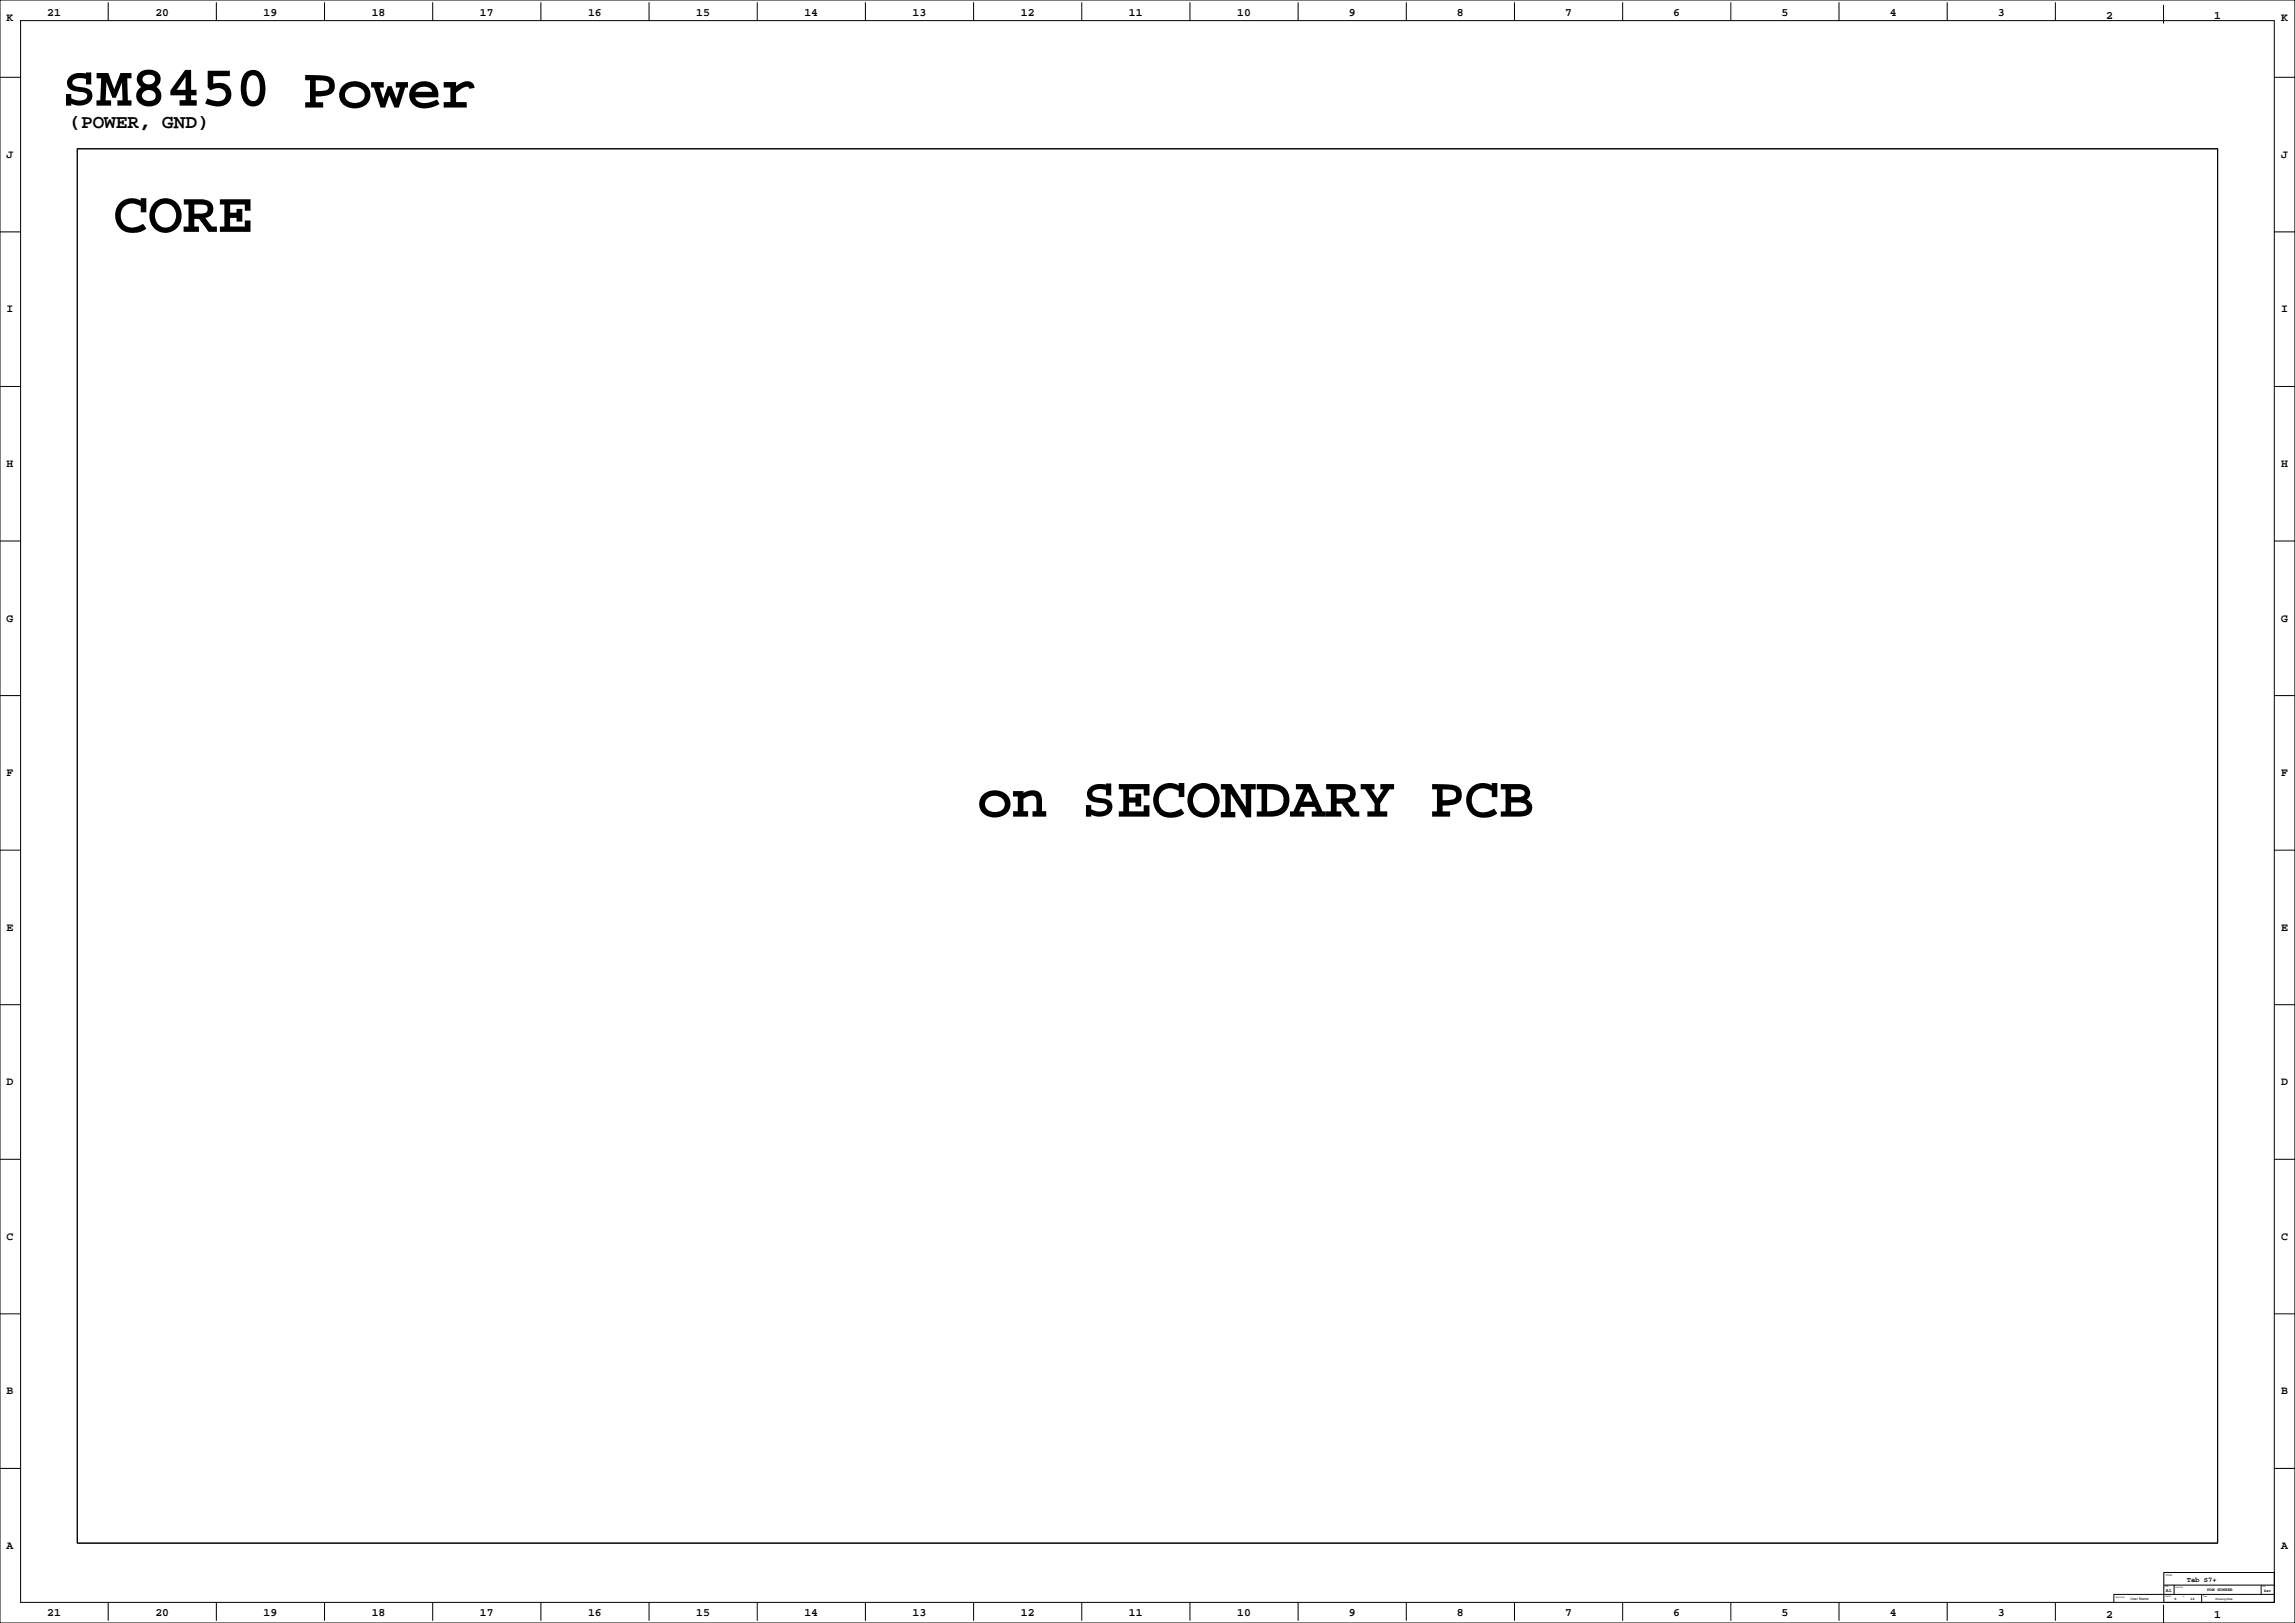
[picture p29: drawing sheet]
<svg xmlns="http://www.w3.org/2000/svg" width="2263mm" height="1600mm" viewBox="0 0 2263 1600" stroke-linecap="round" stroke-linejoin="round" font-family="sans-serif">
<defs><g id="words">
<g font-size="57.1">
<text x="61" y="104">SM8450 Power</text>
<text x="112" y="229">CORE</text>
<text x="964" y="805">on SECONDARY PCB</text>
</g>
<text font-size="19" x="69" y="126">(POWER, GND)</text>
<g font-size="11.3">
<text x="47" y="16">21</text>
<text x="153" y="16">20</text>
<text x="260" y="16">19</text>
<text x="367" y="16">18</text>
<text x="473" y="16">17</text>
<text x="580" y="16">16</text>
<text x="686" y="16">15</text>
<text x="793" y="16">14</text>
<text x="900" y="16">13</text>
<text x="1006" y="16">12</text>
<text x="1113" y="16">11</text>
<text x="1220" y="16">10</text>
<text x="1330" y="16">9</text>
<text x="1436" y="16">8</text>
<text x="1543" y="16">7</text>
<text x="1650" y="16">6</text>
<text x="1756" y="16">5</text>
<text x="1863" y="16">4</text>
<text x="1970" y="16">3</text>
<text x="7" y="21">K</text>
<text x="2076" y="18">2</text>
<text x="2183" y="18">1</text>
<text x="2249" y="21">K</text>
<text x="7" y="156">J</text>
<text x="2249" y="156">J</text>
<text x="7" y="308">I</text>
<text x="2249" y="308">I</text>
<text x="7" y="460">H</text>
<text x="2249" y="460">H</text>
<text x="7" y="613">G</text>
<text x="2249" y="613">G</text>
<text x="7" y="765">F</text>
<text x="2249" y="765">F</text>
<text x="7" y="917">E</text>
<text x="2249" y="917">E</text>
<text x="7" y="1070">D</text>
<text x="2249" y="1070">D</text>
<text x="7" y="1222">C</text>
<text x="2249" y="1222">C</text>
<text x="7" y="1374">B</text>
<text x="2249" y="1374">B</text>
<text x="7" y="1527">A</text>
<text x="2249" y="1527">A</text>
<text x="47" y="1593">21</text>
<text x="153" y="1593">20</text>
<text x="260" y="1593">19</text>
<text x="367" y="1593">18</text>
<text x="473" y="1593">17</text>
<text x="580" y="1593">16</text>
<text x="686" y="1593">15</text>
<text x="793" y="1593">14</text>
<text x="900" y="1593">13</text>
<text x="1006" y="1593">12</text>
<text x="1113" y="1593">11</text>
<text x="1220" y="1593">10</text>
<text x="1330" y="1593">9</text>
<text x="1436" y="1593">8</text>
<text x="1543" y="1593">7</text>
<text x="1650" y="1593">6</text>
<text x="1756" y="1593">5</text>
<text x="1863" y="1593">4</text>
<text x="1970" y="1593">3</text>
<text x="2076" y="1595">2</text>
<text x="2183" y="1595">1</text>
</g>
<text font-size="7.1" x="2156" y="1559">Tab S7+</text>
<text font-size="4.9" x="2135" y="1569">A1</text>
<text font-size="4.2" x="2176" y="1568">PDM NUMBER</text>
<text font-size="3.9" x="2232" y="1569">Rev</text>
<g font-size="3.5">
<text x="2101" y="1577">User Name</text>
<text x="2144" y="1577">6</text>
<text x="2160" y="1577">14</text>
</g>
<text font-size="2.8" x="2184" y="1577">Drawing Date</text>
<text font-size="2.5" x="2135" y="1554">TITLE</text>
<g font-size="1.8">
<text x="2134" y="1565">SIZE</text>
<text x="2145" y="1565">DWG NO</text>
<text x="2231" y="1565">REV</text>
<text x="2086" y="1575">DRAWN BY</text>
<text x="2135" y="1574">SHEET</text>
<text x="2152" y="1574">of</text>
<text x="2172" y="1574">Date</text>
</g>
</g></defs>
<g fill="none" stroke="#000" stroke-width=".99">
<path d="M0 0h2263v1600h-2263zM107 3v17M213 3v17M320 3v17M427 3v17M533 3v17M640 3v17M747 3v17M853 3v17M960 3v17M1067 3v17M1173 3v17"/>
<path d="M1280 3v17M1387 3v17M1493 3v17M1600 3v17M1706 3v17M1813 3v17M1920 3v17M2026 3v17M2133 5v18M20 20h2222v1560h-2222zM0 76h20M2242 76h21"/>
<path d="M76 147h2110v1374h-2110zM0 229h20M2242 229h21M0 381h20M2242 381h21M0 533h20M2242 533h21M0 686h20M2242 686h21M0 838h20M2242 838h21M0 990h20"/>
<path d="M2242 990h21M0 1143h20M2242 1143h21M0 1295h20M2242 1295h21M0 1447h20M2242 1447h21M2133 1550h109v30h-109zM107 1580v17M213 1580v17M320 1580v17M427 1580v17"/>
<path d="M533 1580v17M640 1580v17M747 1580v17M853 1580v17M960 1580v17M1067 1580v17M1173 1580v17M1280 1580v17M1387 1580v17M1493 1580v17M1600 1580v17M1706 1580v17"/>
<path d="M1813 1580v17M1920 1580v17M2026 1580v17M2133 1572h109M2133 1563h109M2134 1572h-50v8M2144 1563v9M2171 1572v8M2229 1563v9M2133 1582v18"/>
</g>
<use href="#words"/>
</svg>
